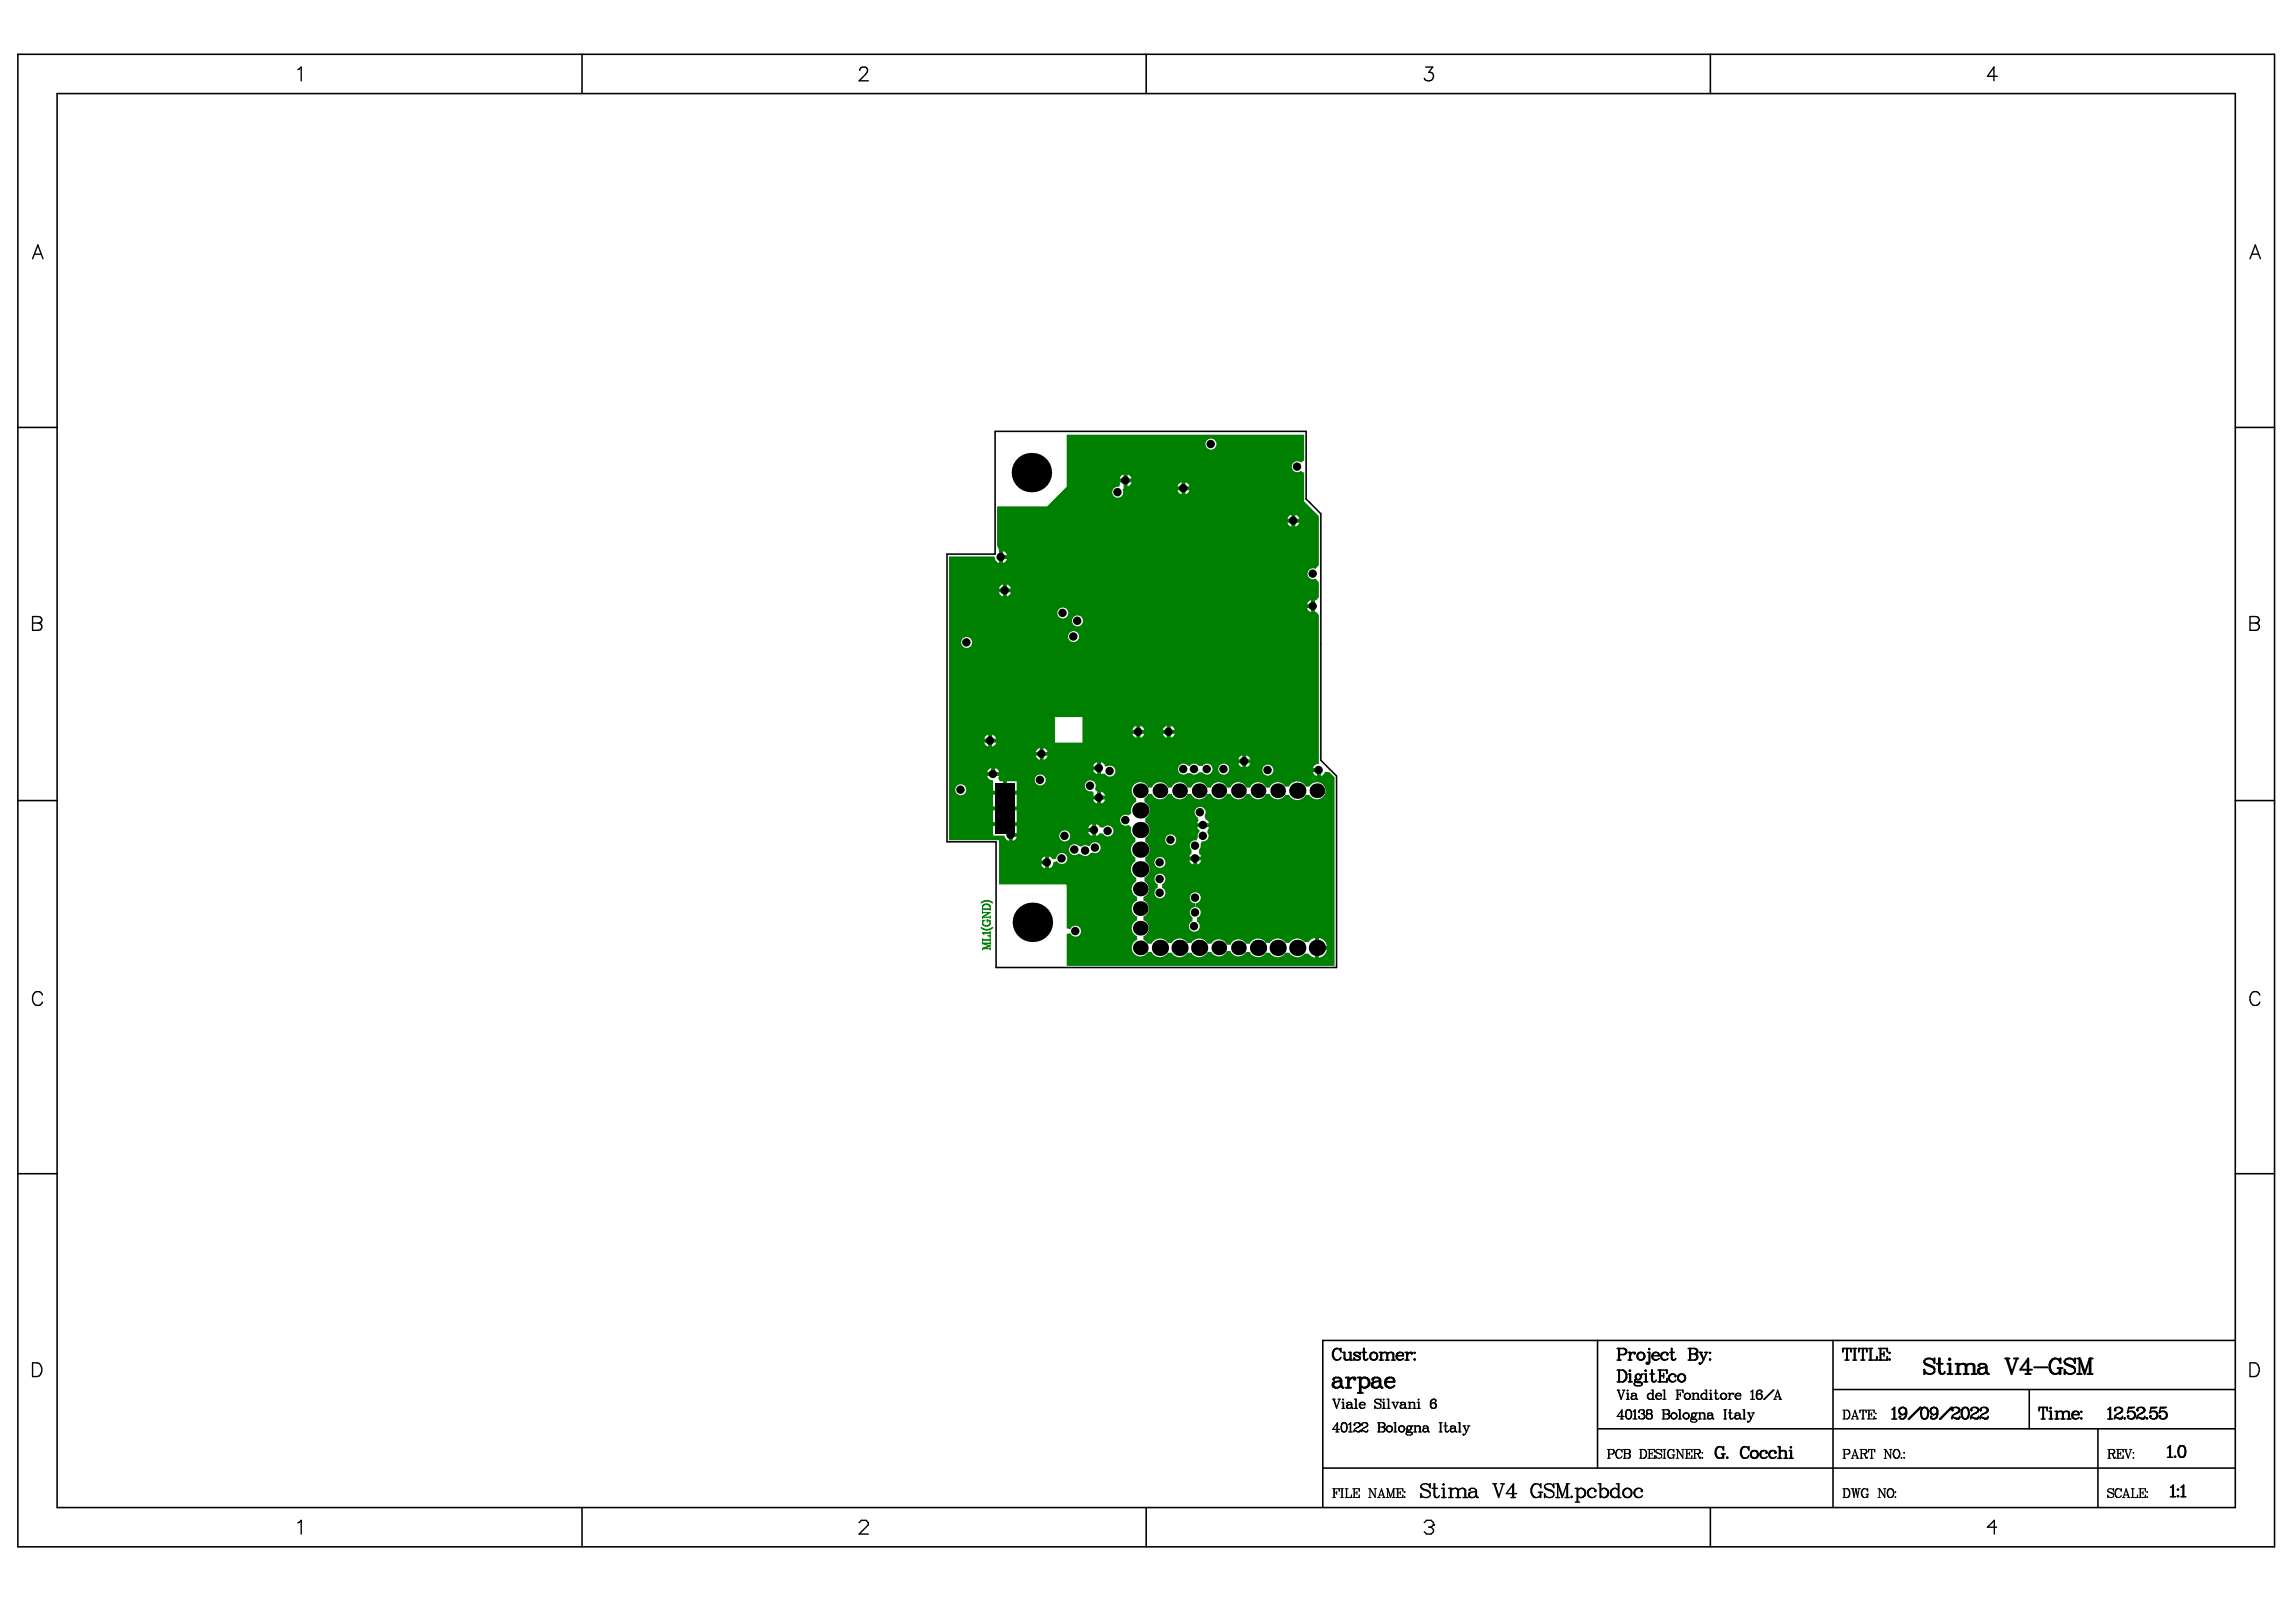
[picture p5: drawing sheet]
<svg xmlns="http://www.w3.org/2000/svg" width="288mm" height="201mm" viewBox="0 0 288 201" stroke-linecap="round" stroke-linejoin="round" font-family="sans-serif">
<g fill="none" stroke="#000" stroke-width=".2">
<path d="M2.2 6.8h283v187.1h-283zM7.2 11.7h273.1v177.3h-273.1zM73 6.8v4.9M143.7 6.8v4.9M214.4 6.8v4.9M2.2 53.6h5M124.8 54.1h39v8.5l1.8 1.8v30.9l2 2v24h-42.7v-15.8h-6.2v-36h6.1zM280.3 53.6h4.9M2.2 100.4h5M280.3 100.4h4.9M2.2 147.1h5M280.3 147.1h4.9"/>
<path d="M167.6 169.1h.3l.1 .1M167.6 169.1a.77 .77 0 0 0-.5 .7 .77 .77 0 0 0 .5 .7M167.6 169.1a.82 .82 0 0 0 0 1.4M168.1 169.1v.4l-.1-.3zM168.1 170.2a.48 .48 0 0 1-.5 .3M168.3 169.5h.3v.8l.2 .2M168.5 169.5v.8l.3 .2M169.1 169.5h.3v1M169.3 170.3l-.5 .2M169.3 169.5v1h.3M169.8 169.7l.7 .4v.3a.47 .47 0 0 1-.6 0h-.1M169.8 170.2v.2v.1z"/>
<path d="M170.5 169.7a.5 .5 0 0 0-.7 0v.2l.7 .3M170.5 169.5v.3v-.1zM170.7 169.5h.6M171 169.1v1.1l.2 .3-.2-.3zM171.5 170.3l-.2 .2h-.1M172.2 170.5h.1M172.2 169.5h.1M172.2 169.5a.48 .48 0 0 0-.4 .5 .48 .48 0 0 0 .4 .5M172.2 169.5a.51 .51 0 0 0-.4 .5 .51 .51 0 0 0 .4 .5M172.3 169.5a.48 .48 0 0 1 .4 .5 .48 .48 0 0 1-.4 .5M172.3 169.5a.51 .51 0 0 1 .3 .5 .51 .51 0 0 1-.3 .5M172.9 170.5h.5"/>
<path d="M172.9 169.5h.3v1M173.1 169.5v1M173.7 170.5h.5M173.7 169.5l-.3 .1-.2 .1M173.7 169.5l.2 .1 .1 .1M173.7 169.5l.2 .2v.8M174 169.7v.8M174.5 170.5h.4M174.5 169.5l-.4 .1-.1 .1M174.5 169.5l.2 .1v.1v.8M174.5 169.5l.2 .2v.8M175.1 170a.48 .48 0 0 0 .4 .5"/>
<path d="M175.5 169.5l.3 .1M175.5 169.5a.48 .48 0 0 0-.5 .5 .48 .48 0 0 0 .5 .5M175.5 169.5l-.3 .2-.1 .3M175.8 169.6l.1 .4h-.8M175.8 169.6l.1 .4M175.9 170.3l-.1 .1-.3 .1M176.2 170.5h.5M176.2 169.5h.3v1M176.4 169.5v1M177 169.6l-.1 .1h.1l.1-.1a.41 .41 0 0 0-.6 .4M177.3 169.6h.1v.1zM177.4 170.4v.1l-.1-.1z"/>
<path d="M200.3 168v16M200.3 179.1h80M202.8 169.1h.8M202.8 170.5h.4M202.8 171.8h.7M202.8 173.2h.7M203 169.1v1.4M203 171.8v1.4M203 169.8h.6M203.5 171.8a.79 .79 0 0 1 .5 .7 .79 .79 0 0 1-.5 .7M203.5 171.8a.84 .84 0 0 1 0 1.4M203.6 169.1a.38 .38 0 0 1 .4 .3 .38 .38 0 0 1-.4 .4"/>
<path d="M203.6 169.1a.4 .4 0 0 1 .3 .3 .4 .4 0 0 1-.3 .4M204.1 170.5h.5M204.1 169.5h.3v1M204.2 173.2h.4M204.2 172.3h.2v.9M204.3 169.5v1M204.4 171.8v.1l-.1-.1zM204.4 172.3v.9M204.9 169.6v.1l.1-.1a.41 .41 0 0 0-.6 .4M205 173.1l.3 .1 .5 .1 .1 .2M205 173.1v.1l.6 .1 .3 .2M205.1 172.8l.1 .1"/>
<path d="M205.1 172.8l-.1 .3M205.2 172.3h.1h.3M205.2 172.3a.32 .32 0 0 0-.1 .5M205.2 172.9l.1 .1 .3-.1M205.2 172.3l-.1 .2 .1 .4M205.2 173.2l-.2 .1-.1 .2 .1 .2h.6h.2l.1-.2M205.6 172.3l.1 .1M205.6 172.3l.1 .2-.1 .4M205.7 170.5h.1M205.7 169.5h.1M205.7 169.5a.48 .48 0 0 0-.5 .5 .48 .48 0 0 0 .5 .5M205.7 169.5a.51 .51 0 0 0-.4 .5 .51 .51 0 0 0 .4 .5"/>
<path d="M205.7 172.4a.33 .33 0 0 1-.1 .5M205.8 172.3l-.1 .1M205.8 172.3h.1zM205.8 169.5a.48 .48 0 0 1 .4 .5 .48 .48 0 0 1-.4 .5M205.8 169.5a.51 .51 0 0 1 .4 .5 .51 .51 0 0 1-.4 .5M206.1 173.2h.5M206.1 172.3h.3v.9M206.3 171.8h.1l-.1 .1-.1-.1zM206.3 172.3v.9M206.5 170.9l.1-.1h-.1l-.1 .1 .2 .1M206.6 169.5h.2v1.3l-.2 .2M206.8 169.1v.1z"/>
<path d="M206.8 169.5v1.3l-.2 .2M206.9 172.3h.5M207.1 171.8h.1v1.2l.1 .2-.2-.2zM207.2 170a.48 .48 0 0 0 .3 .5M207.5 169.5l.4 .1M207.5 169.5a.48 .48 0 0 0-.4 .5 .48 .48 0 0 0 .4 .5M207.5 169.5l-.2 .2-.1 .3M207.7 173l-.1 .2h-.3M207.9 169.6l.1 .4h-.8M207.9 169.6v.4M207.9 171.8h1.1v.4l-.1-.4M207.9 173.2h1.1v-.4l-.1 .4"/>
<path d="M208 170.3l-.5 .2M208.1 171.8v1.4M208.2 171.8v1.4M208.2 172.5h.4M208.6 172.2v.5M208.7 169.5l.3 .1 .1 .1v.2v-.2M208.7 169.5a.48 .48 0 0 0-.5 .5 .48 .48 0 0 0 .5 .5M208.7 169.5a.5 .5 0 0 0-.4 .5 .5 .5 0 0 0 .4 .5M209.1 170.3l-.1 .1-.3 .1M209.3 169.5h.6M209.6 169.1v1.1l.2 .3-.2-.1v-.2zM209.6 172.3a.52 .52 0 0 0-.3 .4 .52 .52 0 0 0 .3 .5"/>
<path d="M209.6 172.3a.39 .39 0 0 1 .5 .2v.1l-.1-.1h.1M209.6 172.3a.5 .5 0 0 0-.4 .4 .5 .5 0 0 0 .4 .5M210.1 170.3l-.2 .2h-.1M210.1 173l-.1 .2h-.4M210.8 173.2h.1M210.8 172.3h.1M210.8 172.3a.51 .51 0 0 0-.4 .4 .51 .51 0 0 0 .4 .5M210.8 172.3a.5 .5 0 0 0-.4 .4 .5 .5 0 0 0 .4 .5M210.9 172.3a.5 .5 0 0 1 .4 .4 .5 .5 0 0 1-.4 .5M210.9 172.3a.51 .51 0 0 1 .4 .4 .51 .51 0 0 1-.4 .5M211.7 169.1h.8M211.7 170.5h.8"/>
<path d="M211.9 169.1v1.4M211.9 169.7h.6M212.5 169.1a.38 .38 0 0 1 .3 .4l-.1 .2h-.2M212.5 169.7a.38 .38 0 0 1 .4 .4 .38 .38 0 0 1-.4 .4M212.5 169.1h.1a.34 .34 0 0 1 .2 .4 .34 .34 0 0 1-.3 .2M212.5 169.7a.4 .4 0 0 1 .3 .4 .4 .4 0 0 1-.3 .4M213 169.5h.4M213.2 169.5l.4 1M213.2 169.5l.4 .9M213.6 170.5a.56 .56 0 0 1-.5 .5v-.2l.1 .1M213.7 169.5h.4M214 169.5l-.4 1"/>
<path d="M214.4 169.5l.1 .1-.1 .1zM214.4 170.4h.1l-.1 .1zM229.8 168v21M229.8 174.2h50.5M231.1 169.1l-.1 .4v-.4h1.1v.4l-.1-.4M231.3 170.5h.5M231.5 169.1v1.4M231.6 169.1v1.4M232.3 169.1h.5M232.3 170.5h.5M232.5 169.1v1.4M232.6 169.1v1.4"/>
<path d="M233.1 169.1l-.1 .4v-.4h1.1v.4l-.1-.4M233.3 170.5h.5M233.5 169.1v1.4M233.6 169.1v1.4M234.3 169.1h.5M234.3 170.5h1v-.4v.4M234.5 169.1v1.4M234.6 169.1v1.4M235.5 169.1h1.1v.4v-.4M235.5 170.5h1.1v-.4v.4M235.7 169.1v1.4M235.8 169.7h.4"/>
<path d="M235.8 169.1v1.4M236.2 169.5v.5M236.8 169.6h.2l-.1 .1zM236.9 170.4h.1l-.1 .1-.1-.1zM237.2 176.7l.3-.3v1.5M237.2 177.9h.6M237.5 176.5v1.4M238.2 177.7l.1-.1-.1-.1-.1 .1 .1 .2 .4 .1M238.5 176.4a.46 .46 0 0 0-.4 .5 .46 .46 0 0 0 .4 .4M238.5 176.4h.1M238.5 176.4a.47 .47 0 0 0-.4 .5 .47 .47 0 0 0 .4 .4M238.6 176.4l.2 .1a.86 .86 0 0 1-.2 1.4"/>
<path d="M238.6 176.4l.2 .1a.93 .93 0 0 1-.2 1.4M239 176.9a.45 .45 0 0 1-.5 .4M240.7 176.4h.1l-1.4 1.5h-.1zM241.2 177.9h.2M241.2 176.4h.2M241.2 176.4a.67 .67 0 0 0-.4 .9l.2 .5 .2 .1M241.2 176.4l-.1 .1a1.15 1.15 0 0 0 0 1.3l.1 .1M241.4 176.4a.67 .67 0 0 1 .4 .9l-.2 .5-.2 .1M241.4 176.4l.1 .1a1.15 1.15 0 0 1 0 1.3l-.1 .1M242.1 177.7l.1-.1-.1-.1v.3l.4 .1M242.4 176.4h.1M242.4 176.4a.47 .47 0 0 0-.3 .5 .47 .47 0 0 0 .3 .4"/>
<path d="M242.4 176.4a.46 .46 0 0 0-.4 .5 .46 .46 0 0 0 .4 .4M242.5 176.4l.3 .1a1 1 0 0 1-.1 1.3l-.2 .1M242.5 176.4l.2 .1a.95 .95 0 0 1-.2 1.4M242.9 176.9a.44 .44 0 0 1-.5 .4M244.6 176.4h.2l-1.5 1.5h-.1zM244.9 177.7l.4 .2h.3l.1-.2M244.9 177.7h-.2M244.9 177.7l.4 .1 .4-.1M245.1 177.3a.51 .51 0 0 0-.4 .6M245.3 176.4a.48 .48 0 0 0-.6 .3l.1 .2 .1-.1-.1-.1M245.3 176.4l.3 .1a.3 .3 0 0 1 0 .5l-.5 .3M245.3 176.4a.35 .35 0 0 1 .3 .6l-.5 .3"/>
<path d="M245.7 177.5v.2M246.3 177.9h.2M246.3 176.4h.2M246.3 176.4a.83 .83 0 0 0 0 1.5M246.3 176.4a.93 .93 0 0 0 0 1.5M246.5 176.4a.83 .83 0 0 1 0 1.5M246.5 176.4a.93 .93 0 0 1 0 1.5M247.3 177.7l.4 .2h.2l.2-.2M247.3 177.7h-.2M247.3 177.7l.4 .1 .4-.1M247.4 177.3a.51 .51 0 0 0-.3 .6M247.7 176.4l-.5 .1-.1 .2 .1 .2v-.1v-.1"/>
<path d="M247.7 176.4a.38 .38 0 0 1 .4 .5l-.3 .2-.4 .2M247.7 176.4l.2 .1a.3 .3 0 0 1 0 .5l-.5 .3M248.1 177.5v.2M248.5 177.7l.3 .2h.3l.2-.2M248.5 177.7h-.2M248.5 177.7l.3 .1 .5-.1M248.6 177.3a.51 .51 0 0 0-.3 .6M248.9 176.4l-.5 .1-.1 .2v.2l.1-.1-.1-.1M248.9 176.4a.38 .38 0 0 1 .4 .5l-.3 .2-.4 .2M248.9 176.4l.1 .1a.3 .3 0 0 1 .1 .5l-.5 .3M249.3 177.5v.2M254.4 174.2v4.9"/>
<path d="M255.7 176.4v.5v-.5h1v.5l-.1-.5M255.9 177.9h.5M256.1 176.4v1.5M256.2 176.4v1.5M256.9 177.9h.5M256.9 176.9h.3v1M257.1 176.4l.1 .1-.1 .1-.1-.1zM257.1 176.9v1M257.6 177.9h.5M257.6 176.9h.3v1M257.8 176.9v1M258.4 177.9h.5"/>
<path d="M258.4 176.9l-.3 .1-.2 .1M258.4 176.9l.2 .1 .1 .1M258.4 176.9l.2 .1v.1v.8M258.7 177.1v.8M259.2 177.9h.5M259.2 176.9l-.4 .1-.1 .1M259.2 176.9l.2 .1v.1v.8M259.2 176.9l.2 .2v.8M259.8 177.3a.48 .48 0 0 0 .4 .6M260.2 176.9l.3 .1M260.2 176.9a.48 .48 0 0 0-.4 .5 .48 .48 0 0 0 .4 .5M260.2 176.9l-.3 .2-.1 .2"/>
<path d="M260.5 177l.2 .3h-.9M260.5 177l.1 .3M260.7 177.7l-.5 .2M260.9 176.9l.1 .1-.1 .1zM260.9 177.7l.1 .1-.1 .1zM263 179.1v9.9M264.3 177.9h.6M264.3 176.7l.3-.3v1.5M264.5 176.5v1.4M265.3 177.7l.4 .2h.3l.1-.2M265.3 177.7h-.2M265.3 177.7l.4 .1 .4-.1"/>
<path d="M265.5 177.3a.51 .51 0 0 0-.4 .6M265.8 176.4l-.5 .1-.2 .2 .1 .2 .1-.1-.1-.1M265.8 176.4a.38 .38 0 0 1 .3 .5l-.3 .2-.3 .2M265.8 176.4l.1 .1a.3 .3 0 0 1 .1 .5l-.5 .3M266.1 177.5v.2M266.4 177.7l.1 .1-.1 .1zM266.8 177.6l.1-.1h-.1l-.1 .1a.46 .46 0 0 0 .6 .3M266.9 176.5l.7-.1h-.7l-.2 .7 .2-.1 .4-.1M267.3 176.9a.48 .48 0 0 1 .4 .5 .48 .48 0 0 1-.4 .5M267.3 176.9a.51 .51 0 0 1 .4 .5 .51 .51 0 0 1-.4 .5M268.2 177.7l.3 .2h.3l.1-.2M268.2 177.7h-.3"/>
<path d="M268.2 177.7l.3 .1 .4-.1M268.3 177.3a.51 .51 0 0 0-.4 .6M268.6 176.4l-.5 .1-.2 .2 .1 .2 .1-.1-.1-.1M268.6 176.4a.38 .38 0 0 1 .3 .5l-.3 .2-.3 .2M268.6 176.4l.1 .1a.3 .3 0 0 1 .1 .5l-.5 .3M268.9 177.5v.2M269.2 177.7l.1 .1-.1 .1-.1-.1zM269.6 177.6l.1-.1h-.1v.1a.46 .46 0 0 0 .5 .3M269.7 176.5l.7-.1h-.7l-.1 .7 .1-.1 .4-.1M270.1 176.9a.49 .49 0 0 1 .4 .5 .49 .49 0 0 1-.4 .5M270.1 176.9a.51 .51 0 0 1 .4 .5 .51 .51 0 0 1-.4 .5M270.8 177.6l.1-.1h-.1l-.1 .1a.46 .46 0 0 0 .6 .3"/>
<path d="M270.9 176.5l.7-.1h-.7l-.2 .7 .2-.1 .4-.1M271.3 176.9a.48 .48 0 0 1 .4 .5 .48 .48 0 0 1-.4 .5M271.3 176.9a.51 .51 0 0 1 .3 .5 .51 .51 0 0 1-.3 .5M280.3 168h-114.4v21M73 189v4.9M143.7 189v4.9M165.9 184h114.4M214.4 189v4.9M215.5 181.4a.77 .77 0 0 0-.5 .7 .77 .77 0 0 0 .5 .7M215.5 181.4h.4l.1 .2M215.5 181.4a.82 .82 0 0 0 0 1.4M215.8 182.3h.5"/>
<path d="M216 182.6l-.1 .1-.4 .1M216 182.3v.5M216.1 181.4v.4l-.1-.2zM216.1 182.3v.5M216.6 182.7v.1l-.1-.1zM218.7 181.4a.77 .77 0 0 0-.5 .7 .77 .77 0 0 0 .5 .7M218.7 181.4h.4l.1 .2M218.7 181.4a.82 .82 0 0 0 0 1.4M219.3 182.5a.48 .48 0 0 1-.6 .3M219.3 181.4v.4l-.1-.2zM219.9 182.8h.1M219.9 181.9a.48 .48 0 0 0-.4 .4 .48 .48 0 0 0 .4 .5"/>
<path d="M219.9 181.9h.1M219.9 181.9a.5 .5 0 0 0-.4 .4 .5 .5 0 0 0 .4 .5M220 181.9a.48 .48 0 0 1 .4 .4 .48 .48 0 0 1-.4 .5M220 181.9a.51 .51 0 0 1 .4 .4 .51 .51 0 0 1-.4 .5M221.1 181.9h.3l.2 .2-.1 .1v-.1M221.1 181.9a.48 .48 0 0 0-.4 .4 .48 .48 0 0 0 .4 .5M221.1 181.9a.51 .51 0 0 0-.4 .4 .51 .51 0 0 0 .4 .5M221.6 182.6l-.2 .1-.3 .1M222.2 181.9a.51 .51 0 0 0-.4 .4 .51 .51 0 0 0 .4 .5M222.2 181.9h.3l.2 .2-.1 .1-.1-.1h.1M222.2 181.9a.48 .48 0 0 0-.4 .4 .48 .48 0 0 0 .4 .5M222.7 182.6l-.5 .2"/>
<path d="M222.9 181.4h.3v1.4M222.9 182.8h.5M223.1 181.4v1.4M223.7 182.8h.4M223.7 181.9h-.4l-.1 .2M223.7 181.9h.2v.2v.7M223.7 181.9l.2 .2v.7M224.3 182.8h.5M224.3 181.9h.3v.9M224.5 181.4h.1l-.1 .1zM224.5 181.9v.9M271.8 181.5l.3-.3v1.5"/>
<path d="M271.8 182.7h.6M272 181.3v1.4M272.1 186.5l.4-.3v1.4M272.1 187.6h.7M272.4 186.3v1.3M272.7 182.5l.1 .1-.1 .1-.1-.1zM273 186.7h.1v.1zM273.1 187.5v.1h-.1zM273.4 187.6h.7M273.4 186.5l.4-.3v1.4M273.5 182.7h.1M273.5 181.2a.83 .83 0 0 0 0 1.5"/>
<path d="M273.5 181.2h.1M273.5 181.2a.93 .93 0 0 0 0 1.5M273.6 181.2a.63 .63 0 0 1 .4 .9v.3l-.2 .2-.2 .1M273.6 181.2a.93 .93 0 0 1 0 1.5M273.7 186.3v1.3"/>
</g>
<g fill="none" stroke="#000" stroke-width=".17">
<path d="M37.3 8.7l.5-.3v1.7M107.8 8.8l.2-.3 .5-.1a.43 .43 0 0 1 .2 .7l-1 1h1.2M178.7 8.4h.9l-.5 .7a.55 .55 0 0 1 .6 .6 .55 .55 0 0 1-.7 .4h-.3l-.1-.3M250.4 9.6h-1.2l.8-1.2v1.7M4.1 32.4l.6-1.7 .7 1.7M4.3 31.9h.8M282.1 32.4l.7-1.7 .6 1.7M282.3 31.9h.9M4.1 77.3h.7a.46 .46 0 0 1 .4 .5l-.1 .2-.3 .1a.46 .46 0 0 1 .5 .5 .46 .46 0 0 1-.5 .4h-.7zM4.1 78.1h.7M282.1 77.3h.7a.46 .46 0 0 1 .5 .5l-.2 .2-.3 .1a.46 .46 0 0 1 .5 .5 .46 .46 0 0 1-.5 .4h-.7zM282.1 78.1h.7"/>
<path d="M5.3 124.7a.63 .63 0 0 0-.7-.4 .63 .63 0 0 0-.5 .7 .76 .76 0 0 0 .2 .8 .76 .76 0 0 0 .8 .2l.2-.4M283.3 124.7a.63 .63 0 0 0-.7-.4 .63 .63 0 0 0-.5 .7 .76 .76 0 0 0 .2 .8 .76 .76 0 0 0 .8 .2l.2-.4M4.1 170.8h.6a.91 .91 0 0 1 .6 .9 .91 .91 0 0 1-.6 .9h-.6zM282.1 170.8h.6a.91 .91 0 0 1 .6 .9 .91 .91 0 0 1-.6 .9h-.6zM37.3 190.9l.5-.3v1.7M107.7 190.9l.3-.3h.6l.3 .3v.3l-1.2 1.1h1.2M178.2 187.2v.3v.2zM178.2 186.4l.1 .3 .8 .3 .2 .2M178.2 186.4l.3 .3 .6 .2 .2 .3M178.6 190.9l.3-.3h.5l.3 .3v.3M179.1 191.5h.3M179.2 186.3a.67 .67 0 0 0-1 0v.1"/>
<path d="M179.3 186v.5l-.1-.2zM179.3 187.2v.3a.7 .7 0 0 1-1.1 0M179.4 191.5l.3 .3v.2l-.3 .3h-.5l-.3-.3M179.6 186.6h.6M179.7 191.2h.1M179.7 191.2l-.3 .3M179.8 186h.1v1.4l.1 .3h-.1l-.1-.3zM180.5 187.5l-.1 .2h-.4M180.7 187.7h.6M180.7 186.6h.4v1.1M181 186l.1 .1-.1 .1-.1-.1zM181 186.6v1.1"/>
<path d="M181.6 187.7h.6M181.6 186.6h.3v1.1M181.9 186.6v1.1M182.5 187.7h.6M182.5 186.6l-.4 .1-.2 .1M182.5 186.6l.3 .1 .1 .1M182.5 186.6l.3 .2v.9M182.9 186.8v.9M183.4 187.7h.6M183.4 186.6l-.4 .1-.1 .1M183.4 186.6l.3 .1 .1 .1v.9M183.4 186.6l.3 .2v.9"/>
<path d="M184.3 186.8h-.1l.3-.2h.3l.2 .2M184.5 187.1a.34 .34 0 0 0-.3 .3 .34 .34 0 0 0 .3 .3M184.5 187.1l-.3 .1-.1 .1 .1 .4h.3M185 187.5l-.3 .2h-.2M185 186.8l.1 .7 .2 .2M185 186.8v.7M185 187.5l.1 .2h.2M185 186.9l-.5 .2M185.3 187.7h.1M187.2 186h.4M187.3 186l.6 1.7 .6-1.7M187.4 186l.5 1.5"/>
<path d="M188.1 186h.5M189.4 187.7h.6M189.7 186.2v1.5M190.2 187.2h-1.3l.9-1.2v1.7M192.5 186l.4 .1 .2 .2M192.5 186a.93 .93 0 0 0-.6 .9 .93 .93 0 0 0 .6 .8M192.5 186a.98 .98 0 0 0 0 1.7M192.9 187.1h.5M193.1 187.5l-.2 .2h-.4M193.1 187.1v.6M193.2 186v.5l-.1-.2zM193.2 187.1v.6"/>
<path d="M193.7 187.2v.3v.2zM193.7 186.4l.1 .3 .8 .3 .2 .2M193.7 186.4l.3 .3 .6 .2 .2 .3M194.7 186.3a.67 .67 0 0 0-1 0v.1M194.8 187.2v.3a.7 .7 0 0 1-1.1 0M194.8 186v.5l-.1-.2zM195.1 186h.3l.5 1.5M195.1 187.7h.4M196.2 187.7h.6M196.5 186h.3M196.5 186l-.6 1.7-.6-1.7v1.7M196.5 186v1.7"/>
<path d="M197 187.6l.1 .1h-.1zM197.5 186.6h.3v1.7M197.5 188.3h.6M197.7 186.6v1.7M197.8 187.5l.2 .2h.3M198.3 186.6h-.2l-.3 .2M198.3 186.6a.59 .59 0 0 1 .5 .6 .59 .59 0 0 1-.5 .5M198.3 186.6a.61 .61 0 0 1 .4 .6 .61 .61 0 0 1-.4 .5M199.5 186.6a.51 .51 0 0 1 .6 .3l-.1 .1-.1-.1 .1-.1M199.5 186.6a.59 .59 0 0 0-.5 .6 .59 .59 0 0 0 .5 .5M199.5 186.6a.61 .61 0 0 0-.4 .6 .61 .61 0 0 0 .4 .5M200.1 187.5l-.2 .2h-.4"/>
<path d="M200.4 186h.3v1.7M200.6 186v1.7M200.7 187.5l.2 .2h.3M201.2 186.6h-.2l-.3 .2M201.2 186.6a.59 .59 0 0 1 .5 .6 .59 .59 0 0 1-.5 .5M201.2 186.6a.61 .61 0 0 1 .4 .6 .61 .61 0 0 1-.4 .5M202.4 186.6h.2l.3 .2M202.4 186.6a.59 .59 0 0 0-.5 .6 .59 .59 0 0 0 .5 .5M202.4 186.6a.61 .61 0 0 0-.4 .6 .61 .61 0 0 0 .4 .5M202.7 186h.3v1.7M202.9 187.5l-.2 .2h-.3M202.9 186v1.7h.3"/>
<path d="M204 187.7h.1M204 186.6h.1M204 186.6a.59 .59 0 0 0-.5 .6 .59 .59 0 0 0 .5 .5M204 186.6a.61 .61 0 0 0-.5 .6 .61 .61 0 0 0 .5 .5M204.1 186.6a.59 .59 0 0 1 .5 .6 .59 .59 0 0 1-.5 .5M204.1 186.6a.61 .61 0 0 1 .4 .6 .61 .61 0 0 1-.4 .5M205.4 186.6a.51 .51 0 0 1 .5 .3v.1l-.1-.1 .1-.1M205.4 186.6a.59 .59 0 0 0-.5 .6 .59 .59 0 0 0 .5 .5M205.4 186.6a.61 .61 0 0 0-.5 .6 .61 .61 0 0 0 .5 .5M205.9 187.5l-.1 .2h-.4M250.3 191.5h-1.1l.8-.9v1.7"/>
</g>
<g fill="none" stroke="#000" stroke-width=".15">
<path d="M167.1 175.4h.3M167.2 175.4l.4 1.2 .4-1.2M167.3 175.4l.3 1M167.5 179.5h.3M167.6 178.5v1M167.7 175.4h.4M168 179.2h-.9l.6-.8v1.1M168.2 175.8h.3v.8M168.2 176.6h.4M168.4 175.4l.1 .1h-.1zM168.4 175.8v.8M168.5 179.5h.1"/>
<path d="M168.5 178.4a.63 .63 0 0 0-.3 .9l.1 .2h.2M168.5 178.4h.1M168.5 178.4a.75 .75 0 0 0 0 1.1M168.6 178.4a.68 .68 0 0 1 0 1.1M168.6 178.4a.75 .75 0 0 1 0 1.1M168.9 175.9l.1-.1 .4 .1M169 176.1a.23 .23 0 0 0-.1 .2 .23 .23 0 0 0 .1 .3M169 176.1l-.1 .1-.1 .1 .1 .2 .1 .1M169.1 179.5h.5M169.1 178.6l.2-.2v1.1M169.3 178.4v1.1M169.4 176.4l-.2 .2h-.2"/>
<path d="M169.4 175.9l.2 .7M169.4 175.9v.5M169.4 176.4l.2 .2M169.4 176l-.4 .1M169.6 176.6h.1M169.8 175.4h.2v1.2M169.8 176.6h.4M169.9 179.3l.3 .2h.2l.1-.2M169.9 179.3l-.1 .1M169.9 179.3l.3 .2 .3-.2M170 175.4v1.2M170.1 179a.45 .45 0 0 0-.3 .5"/>
<path d="M170.3 178.4h-.4l-.1 .2v.1v-.1M170.3 178.4l.2 .1v.2v.1l-.4 .2M170.3 178.4l.2 .2a.48 .48 0 0 1-.4 .4M170.5 176.1a.39 .39 0 0 0 .2 .5M170.5 179.2v.1M170.7 175.8h.3M170.7 175.8l-.2 .1v.2M170.7 175.8a.39 .39 0 0 0-.3 .4 .39 .39 0 0 0 .3 .4M170.9 179.3l.3 .2h.2l.1-.2M170.9 179.3l-.2 .1M170.9 179.3l.3 .2 .3-.2M171 179a.41 .41 0 0 0-.3 .5"/>
<path d="M171 175.8l.1 .3h-.6M171 175.8l.1 .3M171.1 176.4l-.1 .1-.3 .1M171.2 178.4l.2 .2v.2M171.2 178.4h-.4l-.1 .2 .1 .1v-.1M171.2 178.4l.2 .1 .1 .2-.1 .1-.4 .2M171.3 178.9l-.3 .1M171.5 179.2v.1M172.4 176.2v.4zM172.4 175.7l.1 .1 .6 .4M172.4 175.7l.1 .1 .5 .2 .1 .2M172.7 179.5h.7"/>
<path d="M172.7 178.4h.7M172.9 178.4v1.1M172.9 178.9h.5M173.1 175.6a.39 .39 0 0 0-.4-.2 .39 .39 0 0 0-.3 .3M173.1 176.2v.2a.44 .44 0 0 1-.7 0M173.1 175.4v.3zM173.3 175.8h.2v.8M173.3 176.6h.4M173.4 178.4l.2 .1v.1v.2l-.2 .1M173.4 178.9a.31 .31 0 0 1 .3 .3 .31 .31 0 0 1-.3 .3M173.4 178.4l.2 .2-.1 .2-.1 .1M173.4 178.9l.1 .1a.3 .3 0 0 1-.1 .5"/>
<path d="M173.5 175.4v.1zM173.5 175.8v.8M173.9 175.4h.2v1.2M173.9 176.6h.4M174.1 175.4v1.2M174.1 179.5h.1M174.1 178.8a.4 .4 0 0 0-.2 .3 .4 .4 0 0 0 .2 .4M174.1 178.8a.38 .38 0 0 0-.3 .3 .38 .38 0 0 0 .3 .4M174.1 178.8h.1M174.2 178.8a.38 .38 0 0 1 .4 .3 .38 .38 0 0 1-.4 .4M174.2 178.8a.39 .39 0 0 1 .3 .3 .39 .39 0 0 1-.3 .4M174.5 175.8h.3"/>
<path d="M174.6 175.8l.4 .8 .3-.8M174.7 175.8l.3 .7M174.8 179.5h.3M174.8 178.4h.2v1.1M174.9 178.4v1.1M175.1 175.8h.3M175.7 175.9h-.1l.2-.1 .4 .1M175.7 179.5h.1M175.7 178.8h.1M175.7 178.8a.38 .38 0 0 0-.4 .3 .38 .38 0 0 0 .4 .4M175.7 178.8a.39 .39 0 0 0-.3 .3 .39 .39 0 0 0 .3 .4M175.8 176.1l-.2 .2 .2 .3"/>
<path d="M175.8 176.1l-.2 .1-.1 .1 .1 .2 .2 .1M175.8 178.8a.38 .38 0 0 1 .3 .3 .38 .38 0 0 1-.3 .4M175.8 178.8a.4 .4 0 0 1 .3 .3 .4 .4 0 0 1-.3 .4M176.2 176.4l-.3 .2h-.1M176.2 175.9v.5l.1 .2M176.2 175.9v.5M176.2 176.4l.1 .2M176.2 176l-.4 .1M176.3 176.6h.1M176.4 179.4l.6 .2 .1 .1M176.4 179.4v.1l.4 .1 .3 .1M176.5 179.2h.1"/>
<path d="M176.5 179.2l-.1 .2M176.5 179.5l-.2 .2 .2 .2h.3l.2-.1 .1-.1M176.5 178.8h.3M176.5 178.8l-.1 .2 .1 .2M176.5 179.2h.3M176.5 178.8v.4M176.6 175.8h.2v.8M176.6 176.6h.3M176.7 175.8v.8M176.8 178.8l.1 .1M176.8 178.8l.1 .3M176.9 179.2h-.1"/>
<path d="M176.9 178.9v.2l-.1 .1M176.9 178.8v.1M176.9 178.8h.2zM177.1 175.8l-.3 .1M177.1 176.6h.4M177.1 175.8l.3 .1v.7M177.1 175.8l.2 .1v.7M177.2 179.5h.4M177.2 178.8h.3v.7M177.4 178.8v.7M177.7 175.8h.2v.8M177.7 176.6h.4"/>
<path d="M177.9 175.4v.1zM177.9 175.8v.8M177.9 179.5h.3M177.9 178.8l-.4 .1M177.9 178.8l.2 .1v.6M177.9 178.8l.1 .1v.6M178.5 178.9h-.1l.2-.1 .4 .1M178.6 179.1a.23 .23 0 0 0-.2 .2 .23 .23 0 0 0 .2 .2M178.6 179.1h-.2v.1v.3h.2M179 179.3l-.1 .2h-.3M179 178.9l.2 .6M179 178.9v.4"/>
<path d="M179 179.3l.2 .2M179 179l-.4 .1M179.2 179.5h.1M179.7 176.6h.1M179.7 175.4l.3 .1v.2v-.1M179.7 175.4a.64 .64 0 0 0-.4 .6 .64 .64 0 0 0 .4 .6M179.7 175.4a.69 .69 0 0 0 0 1.2M179.8 175.8l.1 .1a.37 .37 0 0 1 .1 .4 .37 .37 0 0 1-.2 .3M179.8 175.8a.36 .36 0 0 1 .3 .4 .36 .36 0 0 1-.3 .4M179.8 175.8a.36 .36 0 0 0-.4 .4M180.4 179.5h.4M180.4 178.4h.4"/>
<path d="M180.6 178.4v1.1M180.7 178.4v1.1M181 178.8h.5M181.2 178.4l.1 .9 .1 .2-.2-.2zM181.6 179.3v.2h-.2M181.9 178.9l.1-.1 .4 .1M182 179.1l-.1 .1 .1 .3M182 179.1h-.1l-.1 .1 .1 .3h.1M182.4 179.3l-.2 .2h-.2M182.4 178.9l.1 .4 .1 .2M182.4 178.9v.4M182.4 179.3l.2 .2"/>
<path d="M182.4 179l-.4 .1M182.6 179.5h.1M182.8 179.5h.4M182.8 178.4h.2v1.1M183 178.4v1.1M183.4 178.8h.3M183.5 178.8l.4 .7M183.6 178.8l.3 .6M183.9 179.5l-.3 .3-.1 .1-.1-.1h.1M184 178.8h.3M184.2 178.8l-.3 .7M202.8 174.3h.3"/>
<path d="M202.9 174.3l.3 1.1 .4-1.1M202.9 174.3l.3 1M203.1 177.9h.4M203.3 176.8v1.1M203.4 174.3h.3M203.6 177.6h-.8l.6-.9v1.2M203.9 174.7h.2v.7M203.9 175.4h.4M204.1 174.3v.1zM204.1 174.7v.7M204.1 177.9h.2M204.1 176.7a.63 .63 0 0 0-.2 1l.1 .1 .1 .1"/>
<path d="M204.1 176.7h.2M204.1 176.7a.75 .75 0 0 0 0 1.2M204.3 176.7a.68 .68 0 0 1 0 1.2M204.3 176.7a.75 .75 0 0 1 0 1.2M204.6 174.8l.1-.1 .4 .1M204.7 175a.23 .23 0 0 0-.2 .2 .23 .23 0 0 0 .2 .2M204.7 175h-.1l-.1 .2 .1 .2h.1M204.7 177.9h.5M204.7 177l.3-.3v1.2M205 176.8v1.1M205.1 175.3l-.2 .1h-.2M205.1 174.8l.2 .6"/>
<path d="M205.1 174.8v.5M205.1 175.3l.2 .1M205.1 174.9l-.4 .1M205.3 175.4h.1M205.5 177.7v-.1l-.1 .1 .2 .1 .4 .1M205.8 177.2h.2M206 176.7l-.4 .1-.2 .2 .1 .1v-.1M206 176.7l.2 .2-.1 .3h-.1M206 176.7a.27 .27 0 0 1 .1 .3 .27 .27 0 0 1-.1 .2M206 177.2a.34 .34 0 0 1 .2 .4 .34 .34 0 0 1-.2 .3M206.1 177.3a.33 .33 0 0 1-.1 .6M206.7 177.9h.2"/>
<path d="M206.7 176.7h.2M206.7 177.2h.2M206.7 177.2l-.2 .1-.1 .1v.4l.3 .1M206.7 176.7l-.2 .1-.1 .1 .1 .3h.2M206.7 177.2l-.3 .2 .1 .4 .2 .1M206.7 176.7a.26 .26 0 0 0-.2 .3 .26 .26 0 0 0 .2 .2M206.9 174.7l.3 .1M206.9 174.7a.39 .39 0 0 0-.4 .3 .39 .39 0 0 0 .4 .4M206.9 174.7a.4 .4 0 0 0-.3 .3 .4 .4 0 0 0 .3 .4M206.9 176.7l.2 .1v.1v.3h-.2M206.9 177.2l.2 .2v.4l-.2 .1M206.9 176.7a.26 .26 0 0 1 .2 .3 .26 .26 0 0 1-.2 .2"/>
<path d="M206.9 177.2l.2 .1 .1 .1-.1 .4-.2 .1M207 174.3h.3v1.1M207.2 175.3l-.3 .1M207.2 174.3v1.1h.2M207.7 175a.39 .39 0 0 0 .2 .4M207.9 174.7h.3M207.9 174.7a.38 .38 0 0 0-.3 .3 .38 .38 0 0 0 .3 .4M207.9 174.7l-.2 .1v.2M208.2 174.7l.1 .3h-.6M208.2 174.7v.3M208.3 175.3l-.1 .1h-.3M208.4 177.9h.7"/>
<path d="M208.4 176.7h.7M208.5 174.3h.2v1.1M208.5 175.4h.4M208.5 176.7v1.2M208.6 176.7v1.2M208.6 177.3h.5M208.7 174.3v1.1M209.1 176.7l.2 .1v.2v.2l-.2 .1M209.1 177.3a.31 .31 0 0 1 .2 .3 .31 .31 0 0 1-.2 .3M209.1 176.7l.2 .3-.1 .2-.1 .1M209.1 177.3l.1 .1a.3 .3 0 0 1-.1 .5M209.8 177.9h.1"/>
<path d="M209.8 177.1a.4 .4 0 0 0-.3 .4 .4 .4 0 0 0 .3 .4M209.8 177.1a.38 .38 0 0 0-.3 .4 .38 .38 0 0 0 .3 .4M209.8 177.1h.1M209.9 177.1a.38 .38 0 0 1 .4 .4 .38 .38 0 0 1-.4 .4M209.9 177.1a.39 .39 0 0 1 .3 .4 .39 .39 0 0 1-.3 .4M210.1 174.3h.9v.3l-.1-.3M210.1 175.4h.4M210.3 174.3v1.1M210.4 174.8h.3M210.4 174.3v1.1M210.4 177.9h.4M210.4 176.7h.3v1.2"/>
<path d="M210.6 176.7v1.2M210.7 174.6v.4M211.4 177.9h.1M211.4 177.1h.1M211.4 177.1a.38 .38 0 0 0-.4 .4 .38 .38 0 0 0 .4 .4M211.4 177.1a.39 .39 0 0 0-.3 .4 .39 .39 0 0 0 .3 .4M211.5 177.1a.38 .38 0 0 1 .3 .4 .38 .38 0 0 1-.3 .4M211.5 177.1a.4 .4 0 0 1 .2 .4 .4 .4 0 0 1-.2 .4M211.5 174.7h.1M211.5 175.4h.1M211.5 174.7a.38 .38 0 0 0-.3 .3 .38 .38 0 0 0 .3 .4M211.5 174.7a.39 .39 0 0 0-.3 .3 .39 .39 0 0 0 .3 .4"/>
<path d="M211.6 174.7a.38 .38 0 0 1 .4 .3 .38 .38 0 0 1-.4 .4M211.6 174.7a.4 .4 0 0 1 .3 .3 .4 .4 0 0 1-.3 .4M212 177.8l.7 .1v.2M212 177.8l.1 .1h.4l.2 .2M212.1 177.6h.1M212.1 177.6l-.1 .2M212.1 174.7h.3v.7M212.1 175.4h.4M212.2 177.9l-.2 .2 .2 .2h.3l.2-.1v-.1M212.2 177.2h.3M212.2 177.2l-.1 .1v.3M212.2 177.6h.3"/>
<path d="M212.2 177.2v.4M212.3 174.7v.7M212.5 177.2h.1M212.5 177.2v.4M212.6 177.2v.2l-.1 .2M212.6 177.2h.1M212.6 177.2l.1-.1zM212.7 174.7l-.3 .1M212.7 175.4h.4M212.7 174.7l.2 .1v.6M212.9 177.9h.4M212.9 177.1h.2v.8"/>
<path d="M213.1 177.1v.8M213.5 177.9h.4M213.5 177.1l-.4 .2M213.5 177.1l.3 .2v.6M213.5 177.1l.2 .2v.6M213.6 174.7l.3 .1M213.6 174.7a.38 .38 0 0 0-.3 .3 .38 .38 0 0 0 .3 .4M213.6 174.7a.39 .39 0 0 0-.3 .3 .39 .39 0 0 0 .3 .4M213.8 174.3h.2v1.1M213.9 175.3l-.3 .1M213.9 174.3v1.1h.2M214.2 177.2l-.1 .1 .2-.2 .4 .1"/>
<path d="M214.3 177.4a.23 .23 0 0 0-.2 .3 .23 .23 0 0 0 .2 .2M214.3 177.4l-.2 .1v.1v.2l.2 .1M214.3 174.7h.2v.7M214.3 175.4h.4M214.5 174.3v.1zM214.5 174.7v.7M214.7 177.7l-.1 .1-.3 .1M214.7 177.2l.1 .7M214.7 177.2v.5M214.7 177.7l.1 .2M214.7 177.3l-.4 .1M214.8 177.9h.1"/>
<path d="M214.9 174.7h.5M215.1 174.3v.9l.1 .2-.1-.2zM215.5 175.3v.1h-.3M216 174.7h.1M216 175.4h.1M216 174.7a.38 .38 0 0 0-.3 .3 .38 .38 0 0 0 .3 .4M216 174.7a.4 .4 0 0 0-.2 .3 .4 .4 0 0 0 .2 .4M216.1 177.9h.4M216.1 176.7h.4M216.1 174.7a.38 .38 0 0 1 .4 .3 .38 .38 0 0 1-.4 .4M216.1 174.7a.39 .39 0 0 1 .3 .3 .39 .39 0 0 1-.3 .4M216.3 176.7v1.2"/>
<path d="M216.7 174.7h.2v.7M216.7 175.4h.3M216.7 177.1h.4M216.8 174.7v.7M216.9 176.7v1l.1 .2-.1-.2zM217.3 177.7l-.1 .1-.2 .1M217.3 174.7v.1l.1-.1a.32 .32 0 0 0-.5 .3M217.6 175l.1 .3 .2 .1M217.6 177.2l-.1 .1 .2-.2 .4 .1M217.7 177.4l-.2 .2 .2 .3M217.7 177.4l-.2 .1v.1v.2l.2 .1M217.9 174.7a.38 .38 0 0 0-.4 .3 .38 .38 0 0 0 .4 .4"/>
<path d="M217.9 174.7h.3M217.9 174.7l-.3 .3M218.1 177.7l-.2 .2h-.2M218.1 177.2l.1 .5 .1 .2M218.1 177.2v.5M218.1 177.7l.2 .2M218.1 177.3l-.4 .1M218.2 174.7l.1 .3h-.7M218.2 174.7v.3M218.3 175.3l-.1 .1h-.3M218.3 177.9h.1M218.5 177.9h.4"/>
<path d="M218.5 176.7h.2v1.2M218.6 176.7v1.2M219.1 177.1h.3M219.2 177.1l.3 .8M219.3 177.1l.2 .7M219.5 175.4h.5M219.5 174.5l.3-.2v1.1M219.5 177.9l-.2 .3-.1 .1-.1-.1h.1M219.6 177.1h.4M219.7 174.3v1.1M219.9 177.1l-.4 .8M220.5 175.4h.1"/>
<path d="M220.6 174.3h.3v.2h-.1l.1-.1M220.6 174.3a.68 .68 0 0 0-.3 1.1h.2M220.6 174.3a.71 .71 0 0 0-.1 1.1M220.6 174.7l.1 .1a.37 .37 0 0 1 .2 .3 .37 .37 0 0 1-.3 .3M220.6 174.7a.36 .36 0 0 1 .4 .4 .36 .36 0 0 1-.4 .3M220.6 174.7a.36 .36 0 0 0-.4 .3M222.3 174.3h.1l-1.2 1.1h-.1zM222.4 175.4h.3M222.5 175.4l.4-1.1 .4 1.1M222.6 175.1h.5M222.9 174.4l.3 1M223.1 175.4h.3"/>
</g>
<g fill="none" stroke="#000" stroke-width=".13">
<path d="M231 176.8h.6M231 177.9h.6M231.2 176.8v1.1M231.3 176.8v1.1M231.6 176.8a.59 .59 0 0 1 .4 .5 .59 .59 0 0 1-.4 .6M231.6 176.8a.63 .63 0 0 1 0 1.1M232.1 177.9h.3M232.2 177.9l.4-1.1 .3 1.1M232.3 177.6h.5M232.6 176.9l.3 1M232.7 177.9h.3M233.2 176.8v.3v-.3h.8v.3l-.1-.3"/>
<path d="M233.4 177.9h.4M233.6 176.8v1.1M234.1 176.8h.9v.3l-.1-.3M234.1 177.9h.9v-.3l-.1 .3M234.3 176.8v1.1M234.3 177.3h.4M234.7 177.1v.4M235.2 177.2h.1M235.2 177.8v.1zM167.1 186.6h.8v.3v-.3M167.1 187.7h.3M167.2 186.6v1.1"/>
<path d="M167.3 186.6v1.1M167.3 187.1h.3M167.6 186.9v.5M168.1 186.6h.3M168.1 187.7h.3M168.2 186.6v1.1M168.3 186.6v1.1M168.7 186.6h.3M168.7 187.7h.7v-.3v.3M168.8 186.6v1.1M168.9 186.6v1.1M169.6 186.6h.8v.3v-.3"/>
<path d="M169.6 187.7h.8v-.3v.3M169.8 186.6v1.1M169.8 187.1h.3M170.1 186.9v.5M171.6 186.6h.2l.6 1M171.6 187.7h.3M171.8 186.6v1.1M172.3 186.6h.3M172.4 186.6v1.1l-.6-1M172.7 187.7h.3M172.8 187.7l.4-1.1 .4 1.1M172.9 187.4h.5"/>
<path d="M173.2 186.8l.3 .9M173.4 187.7h.3M173.8 186.6h.2l.3 1M173.8 187.7h.3M174.6 187.7h.3M174.7 186.6h.2M174.7 186.6l-.4 1.1-.3-1.1v1.1M174.7 186.6v1.1M174.8 186.6v1.1M175.1 186.6h.8v.3l-.1-.3M175.1 187.7h.8v-.3l-.1 .3M175.2 186.6v1.1"/>
<path d="M175.3 187.1h.3M175.3 186.6v1.1M175.6 186.9v.5M176 187h.2zM176 187.7h.2zM201.5 181.7h.7M201.5 182.8h.4M201.7 181.7v1.1M201.7 182.3h.5M202.2 181.7a.3 .3 0 0 1 .2 .3 .3 .3 0 0 1-.2 .3M202.2 181.7l.2 .2-.1 .3-.1 .1M202.9 181.7l.4 .2"/>
<path d="M202.9 181.7a.59 .59 0 0 0-.4 .6 .59 .59 0 0 0 .4 .5M202.9 181.7a.65 .65 0 0 0 0 1.1M203.4 182.5a.39 .39 0 0 1-.5 .3M203.4 181.7v.3l-.1-.1zM203.5 181.7h.7M203.5 182.8h.7M203.7 181.7v1.1M203.7 182.2h.5M204.2 181.7l.2 .2v.2l-.2 .1M204.2 182.2a.3 .3 0 0 1 .2 .3 .3 .3 0 0 1-.2 .3M204.2 181.7l.2 .2-.1 .2-.1 .1M204.2 182.2l.2 .2-.1 .3-.1 .1"/>
<path d="M205.6 181.7h.5M205.6 182.8h.5M205.7 181.7v1.1M205.8 181.7v1.1M206.1 181.7a.59 .59 0 0 1 .4 .6 .59 .59 0 0 1-.4 .5M206.1 181.7a.63 .63 0 0 1 0 1.1M206.6 181.7h.9v.3l-.1-.3M206.6 182.8h.9v-.3l-.1 .3M206.8 181.7v1.1M206.8 182.2h.3M207.1 182v.4M207.6 182.5v.3z"/>
<path d="M207.6 182l.1 .1 .6 .3M207.6 182l.6 .3 .1 .1M208.3 181.9a.39 .39 0 0 0-.4-.2 .39 .39 0 0 0-.3 .3M208.3 182.4v.3a.46 .46 0 0 1-.6 0M208.3 181.7v.3zM208.5 181.7h.4M208.5 182.8h.4M208.7 181.7v1.1M209.4 181.7l.4 .2M209.4 181.7a.63 .63 0 0 0 0 1.1M209.4 181.7a.59 .59 0 0 0-.3 .6 .59 .59 0 0 0 .3 .5M209.6 182.4h.4"/>
<path d="M209.8 182.7l-.4 .1M209.8 182.4v.4M209.9 181.7v.3zM209.9 182.4v.4M210.2 181.7h.2l.6 1M210.2 182.8h.3M210.3 181.7v1.1M210.8 181.7h.4M211 181.7v1.1l-.6-1M211.3 181.7h.8v.3v-.3M211.3 182.8h.8v-.3v.3M211.5 181.7v1.1"/>
<path d="M211.5 182.2h.3M211.8 182v.4M212.3 181.7h.6M212.3 182.8h.4M212.4 181.7v1.1M212.5 182.2h.4M212.5 181.7v1.1M212.8 182.2l.1 .1M212.9 182.3l.1 .5h.2v-.1M212.9 182.3l.2 .4h.1M212.9 181.7l.2 .1 .1 .1-.1 .2-.2 .1M212.9 181.7l.2 .2v.2l-.2 .1"/>
<path d="M213.2 182.7h.1M213.4 182.1v.1zM213.4 182.7v.1zM231 181.7h.7M231 182.8h.4M231 186.6h.6M231 187.7h.6M231.2 181.7v1.1M231.2 186.6v1.1M231.3 182.3h.4M231.3 181.7v1.1M231.3 186.6v1.1"/>
<path d="M231.6 186.6a.59 .59 0 0 1 .4 .6 .59 .59 0 0 1-.4 .5M231.6 186.6a.63 .63 0 0 1 0 1.1M231.7 181.7a.3 .3 0 0 1 .2 .3 .3 .3 0 0 1-.2 .3M231.7 181.7l.2 .2-.1 .3-.1 .1M232.1 182.8h.3M232.1 186.6h.4M232.2 182.8l.4-1.1 .3 1.1M232.3 186.6l.2 1.1 .2-1.1 .2 1.1 .2-1.1M232.3 182.5h.5M232.3 186.6l.2 .9M232.6 181.9l.3 .9M232.7 182.8h.3"/>
<path d="M232.7 186.6l.2 .9M232.9 186.6h.4M233.2 181.7h.6M233.2 182.8h.4M233.3 181.7v1.1M233.4 182.2h.4M233.4 181.7v1.1M233.7 182.2l.1 .1M233.7 186.6l.4 .2M233.7 186.6a.59 .59 0 0 0-.4 .6 .59 .59 0 0 0 .4 .5M233.7 186.6a.65 .65 0 0 0 0 1.1M233.8 182.3l.1 .5h.2v-.1"/>
<path d="M233.8 182.3l.2 .4h.1M233.8 181.7l.2 .1 .1 .1-.1 .2-.2 .1M233.8 181.7l.2 .2v.2l-.2 .1M234 187.3h.3M234.1 187.3v.4M234.1 187.6l-.4 .1M234.1 182.7h.1M234.2 186.6v.3l-.1-.1zM234.2 187.3v.4M234.3 181.7v.3v-.3h.8v.3l-.1-.3M234.5 182.8h.4M234.6 181.7v1.1"/>
<path d="M234.7 181.7v1.1M235.5 186.6h.2l.6 1M235.5 187.7h.3M235.6 186.6v1.1M236.1 186.6h.4M236.2 181.7h.2l.7 1M236.2 182.8h.3M236.3 186.6v1.1l-.6-1M236.4 181.7v1.1M236.9 181.7h.3M237 186.6h.1M237 187.7h.1"/>
<path d="M237 186.6a.6 .6 0 0 0-.4 .6 .6 .6 0 0 0 .4 .5M237 186.6a.63 .63 0 0 0 0 1.1M237.1 181.7v1.1l-.7-1M237.1 186.6a.6 .6 0 0 1 .4 .6 .6 .6 0 0 1-.4 .5M237.1 186.6a.63 .63 0 0 1 0 1.1M237.6 187v.1zM237.6 187.6v.1zM237.7 181.7h.1M237.7 182.8h.1M237.7 181.7a.6 .6 0 0 0-.4 .6 .6 .6 0 0 0 .4 .5M237.7 181.7a.66 .66 0 0 0 0 1.1M237.8 181.7a.6 .6 0 0 1 .4 .6 .6 .6 0 0 1-.4 .5"/>
<path d="M237.8 181.7a.63 .63 0 0 1 0 1.1M238.4 182.7v.1zM238.7 182.1h.1zM238.7 182.8h.1zM264.3 181.7h.6M264.3 182.8h.3M264.3 187.4v.3zM264.3 186.9l.1 .1 .6 .4M264.3 186.9l.6 .3 .1 .2M264.4 181.7v1.1M264.5 182.2h.4M264.5 181.7v1.1"/>
<path d="M264.7 182.2l.2 .1M264.9 182.3l.1 .5h.1l.1-.1M264.9 182.3l.2 .4h.1M264.9 181.7l.2 .2v.2l-.2 .1M265 186.8a.39 .39 0 0 0-.4-.2 .39 .39 0 0 0-.3 .3M265 187.4v.2a.46 .46 0 0 1-.7 0M265 186.6v.3zM265.2 182.7h.1M265.3 181.7h.9v.3l-.1-.3M265.3 182.8h.9v-.3l-.1 .3M265.5 181.7v1.1M265.5 186.6a.63 .63 0 0 0 0 1.1"/>
<path d="M265.5 186.6l.4 .2M265.5 186.6a.59 .59 0 0 0-.3 .6 .59 .59 0 0 0 .3 .5M265.6 182.2h.3M265.6 181.7v1.1M265.9 182v.4M266 187.5l-.2 .2h-.3M266 186.6v.3zM266.1 187.7h.3M266.2 187.7l.4-1.1 .3 1.1M266.3 187.4h.5M266.4 181.7h.3M266.5 181.7l.3 1.1 .4-1.1"/>
<path d="M266.5 181.7l.3 1M266.6 186.8l.3 .9M266.7 187.7h.4M267 181.7h.3M267.2 186.6h.4M267.2 187.7h.8v-.3v.3M267.4 186.6v1.1M267.4 182.1h.1zM267.4 182.8h.1zM268.2 186.6h.8v.3l-.1-.3M268.2 187.7h.8v-.3l-.1 .3M268.3 186.6v1.1"/>
<path d="M268.4 187.1h.3M268.4 186.6v1.1M268.7 186.9v.5M269.2 187v.1zM269.2 187.6v.1z"/>
</g>
<g fill="none" stroke="#000" stroke-width=".25">
<path d="M167.3 172.9v.1l-.1-.1a.63 .63 0 0 1 .8-.1l.1 .1M167.4 173.2a.38 .38 0 0 0-.2 .4 .38 .38 0 0 0 .2 .4M167.4 173.2l-.2 .1-.1 .2 .1 .4 .2 .1M168.1 172.9l.1 .2v.6l.2 .3M168.1 172.9v.8M168.1 173.7l.3 .3M168.1 173.7l-.4 .3h-.3M168.1 173.1l-.7 .1M168.4 174h.1M168.7 172.7h.4v1.3M168.7 174h.7M169 172.7v1.3"/>
<path d="M169.8 172.8v.1v.1l.1-.2a.55 .55 0 0 0-.8 .4M170.2 172.7h.4v1.9M170.2 174.6h.7M170.5 172.7v1.9M170.6 173.7l.4 .3h.2M171.2 172.7l-.4 .1-.2 .2M171.2 172.7a.65 .65 0 0 1 .5 .6 .65 .65 0 0 1-.5 .7M171.2 172.7a.68 .68 0 0 1 .4 .6 .68 .68 0 0 1-.4 .7M172.2 172.9v.1h-.1v-.1a.66 .66 0 0 1 .8-.1l.1 .1M172.3 173.2a.38 .38 0 0 0-.2 .4 .38 .38 0 0 0 .2 .4M172.3 173.2l-.2 .1-.1 .2 .1 .4 .2 .1M173 173.7l-.4 .3h-.3"/>
<path d="M173 172.9l.1 .2v.6l.2 .3M173 172.9v.8M173 173.7l.3 .3M173 173.1l-.7 .1M173.3 174h.1M173.7 173.2a.66 .66 0 0 0 .5 .8M174.2 172.7l.5 .1M174.2 172.7a.65 .65 0 0 0-.6 .6 .65 .65 0 0 0 .6 .7M174.2 172.7l-.4 .3-.1 .2M174.7 172.8l.1 .4h-1.1M174.7 172.8l.1 .4M174.8 173.7l-.1 .2-.5 .1"/>
<path d="M241.3 171.7l.1 .3-.1 .3zM241.3 170.8l.1 .2 1 .4 .1 .2M241.3 170.8l.1 .2 1 .3 .1 .3M242.5 170.6a.74 .74 0 0 0-1.2 0v.2M242.5 170.3v.6v-.3zM242.5 171.6v.4a.75 .75 0 0 1-1.1 0M242.8 171h.8M243.1 170.3h.1v1.6l.2 .4-.2-.1-.1-.3zM243.8 172v.2l-.4 .1M244.2 172.3h.6M244.2 171h.3v1.3M244.4 170.3l.1 .1-.1 .1v-.1z"/>
<path d="M244.4 171v1.3M245.2 172.3h.6M245.2 171h.3v1.3M245.4 171v1.3M246.2 172.3h.6M246.2 171h-.5l-.2 .2M246.2 171h.3v.2M246.2 171h.2l.1 .2v1.1M246.5 171.2v1.1M247.2 172.3h.6M247.2 171h-.5l-.2 .2M247.2 171h.3l.1 .2v1.1"/>
<path d="M247.2 171h.2l.1 .2v1.1M248.2 171.1v.1h-.1v-.1a.64 .64 0 0 1 .9 0M248.3 171.5a.38 .38 0 0 0-.2 .4 .38 .38 0 0 0 .2 .4M248.3 171.5l-.2 .1-.1 .2 .1 .4 .2 .1M249 172l-.4 .3h-.3M249 171.1l.1 .9 .2 .3M249 171.1v.9M249 172l.1 .2 .2 .1M249 171.3l-.7 .2M249.3 172.3h.1M251.4 170.3h.5M251.6 170.3l.6 2 .7-2"/>
<path d="M251.7 170.3l.5 1.7M252.5 170.3h.5M253.9 172.3h.7M254.2 170.5v1.8M254.8 171.7h-1.5l1-1.4v2M255 171.4h1.7M257.6 170.3l.5 .1 .1 .2M257.6 170.3a1.04 1.04 0 0 0-.7 1 1.04 1.04 0 0 0 .7 1M257.6 170.3a1.1 1.1 0 0 0 0 2M258 171.5h.6M258.2 172l-.1 .2-.5 .1M258.2 171.5v.8"/>
<path d="M258.3 170.3v.6l-.1-.3zM258.3 171.5v.8M258.9 171.7v.3v.3zM258.9 170.8l.1 .2 1 .4 .2 .2M258.9 170.8l.1 .2 1 .3 .2 .3M260.1 170.6a.74 .74 0 0 0-1.2 0v.2M260.2 171.6v.4a.78 .78 0 0 1-1.3 0M260.2 170.3v.6l-.1-.3zM260.4 170.3h.4l.6 1.7M260.4 172.3h.6M261.7 172.3h.7M262 170.3h.4"/>
<path d="M262 170.3l-.6 2-.7-2v2M262 170.3v2M262.1 170.3v2"/>
</g>
<path d="M133.7 54.5h29.8v3.2l-.4 .3a.67 .67 0 0 0-1 0 .67 .67 0 0 0 0 1 .67 .67 0 0 0 1 0l.4 .3v3.6l1.9 1.8v6.1l-.4 .5a.69 .69 0 0 0-1.1 .6 .69 .69 0 0 0 1.1 .6l.4 .5v1.9l-.3 .3-.2 .1v1.4l.2 .1 .3 .3v18.7a.74 .74 0 0 0-.8 .5h.8v.2h.2v.8a.63 .63 0 0 0 .5-.5h.6l.6 .7v23.6h-33.6v-4l.5-.1a.69 .69 0 0 0 1.1 .3 .69 .69 0 0 0 0-1.1 .69 .69 0 0 0-1.1 .3l-.5-.1v-5.4l-.1-.1h-8.3v-5.6h-6.3v-35.5h5.6h.1a.74 .74 0 0 0 .6 .8v-1.7l-.3-.5v-4.9h6.3l2.4-2.5zM151.1 55.7a.7 .7 0 0 0 1.4 0 .7 .7 0 0 0-1.4 0zM141.4 59.5v.5h.5a.63 .63 0 0 0-.5-.5zM140.6 59.7l-.2 .3h.5v-.5zM148.6 60.5v.5h.5a.63 .63 0 0 0-.5-.5zM147.8 60.7l-.2 .3h.5v-.5zM141.4 60.5v.5a.63 .63 0 0 0 .5-.5zM140.4 60.5v.1l-.1 .4a.69 .69 0 0 0-.9 .7 .69 .69 0 0 0 .9 .7 .69 .69 0 0 0 .4-1l.2-.2v-.7zM148.6 61.5v.5a.63 .63 0 0 0 .5-.5zM147.6 61.5a.63 .63 0 0 0 .5 .5v-.5zM162.4 64.5v.5h.5a.63 .63 0 0 0-.5-.5zM161.6 64.7l-.2 .3h.5v-.5zM162.4 65.5v.5a.63 .63 0 0 0 .5-.5zM161.4 65.5a.63 .63 0 0 0 .5 .5v-.5zM125.7 69.1v.5h.5a.63 .63 0 0 0-.5-.5zM125.7 70.1v.5a.63 .63 0 0 0 .5-.5zM126.2 73.3v.5h.5a.63 .63 0 0 0-.5-.5zM125.4 73.5l-.1 .3h.4v-.5zM126.2 74.3v.5a.63 .63 0 0 0 .5-.5zM125.3 74.3a.63 .63 0 0 0 .4 .5v-.5zM164.1 75.4l-.2 .3h.5v-.4zM163.9 76.2a.63 .63 0 0 0 .5 .5v-.5zM132.6 76.8a.69 .69 0 0 0 1.3 0 .69 .69 0 0 0-1.3 0zM134.4 77.8a.7 .7 0 0 0 1.4 0 .7 .7 0 0 0-1.4 0zM133.9 79.8a.7 .7 0 0 0 1.4 0 .7 .7 0 0 0-1.4 0zM120.5 80.5a.7 .7 0 0 0 1.4 0 .7 .7 0 0 0-1.4 0zM146.8 91v.5h.5a.63 .63 0 0 0-.5-.5zM146 91.2l-.2 .3h.5v-.5zM143 91v.5h.5a.63 .63 0 0 0-.5-.5zM142.2 91.2l-.2 .3h.5v-.5zM146.8 92v.5a.63 .63 0 0 0 .5-.5zM145.8 92a.63 .63 0 0 0 .5 .5v-.5zM143 92v.5a.63 .63 0 0 0 .5-.5zM142 92a.63 .63 0 0 0 .5 .5v-.5zM124.4 92.1v.5h.5a.63 .63 0 0 0-.5-.5zM123.6 92.3l-.2 .3h.5v-.5zM132.3 89.9v3.2h3.4v-3.2zM124.4 93.1v.5a.63 .63 0 0 0 .5-.5zM123.4 93.1a.63 .63 0 0 0 .5 .5v-.5zM130.8 93.8v.5h.6l-.2-.3zM130.1 94l-.2 .3h.5v-.5zM156.3 94.7v.5h.4a.63 .63 0 0 0-.4-.5zM155.4 94.9l-.1 .3h.5v-.5zM130.8 94.7v.6l.4-.2 .2-.4zM129.9 94.7l.2 .4 .3 .2v-.6zM147.9 95.9a.7 .7 0 0 0 0 1 .7 .7 0 0 0 1 0h.3l.2 .1a.69 .69 0 0 0 .9-.2h.5a.69 .69 0 0 0 1 .1 .69 .69 0 0 0 0-1 .69 .69 0 0 0-1 .1h-.5a.68 .68 0 0 0-1.2 .1l-.4-.3a.69 .69 0 0 0-.8 .1zM137.2 95.7l-.1 .4h.5v-.5zM156.3 95.7v.5a.63 .63 0 0 0 .4-.5zM155.3 95.7a.63 .63 0 0 0 .5 .5v-.5zM124.8 96.3v.5h.5a.63 .63 0 0 0-.5-.5zM124 96.5l-.2 .3h.5v-.5zM137.1 96.5a.63 .63 0 0 0 .5 .5v-.5zM152.7 96.4a.7 .7 0 0 0 1.4 0 .7 .7 0 0 0-1.4 0zM158.3 96.5a.69 .69 0 0 0 1.3 0 .69 .69 0 0 0-1.3 0zM164.6 96.8a.63 .63 0 0 0 .5 .5v-.5zM138 95.6v1.4h.6a.68 .68 0 0 0 .9 .3 .68 .68 0 0 0 .2-1 .68 .68 0 0 0-.9-.2h-.2a.68 .68 0 0 0-.6-.5zM129.7 97.8a.7 .7 0 0 0 1.4 0 .7 .7 0 0 0-1.4 0zM142.2 98.4a1.08 1.08 0 0 0 .3 1.7v.5h-.1a1.14 1.14 0 0 0-.5 1.3l-.4 .3h-.2a.69 .69 0 0 0-.9 .7 .69 .69 0 0 0 1.1 .5l.3 .4a1.15 1.15 0 0 0 .6 1.2v.5l-.3 .2a1.16 1.16 0 0 0 .3 1.8v.5l-.3 .1a1.17 1.17 0 0 0 .4 1.9l-.1 .5a1.06 1.06 0 0 0-.5 1 1.06 1.06 0 0 0 .7 .9v.5l-.2 .1a1.06 1.06 0 0 0-.5 1 1.06 1.06 0 0 0 .7 .9v.5h-.2a1.06 1.06 0 0 0-.5 1 1.06 1.06 0 0 0 .7 .9v.5l-.2 .1a1.08 1.08 0 0 0-.2 1.7 1.08 1.08 0 0 0 1.7-.3h.5v.1a1.15 1.15 0 0 0 2 0h.5l.2 .3a1.16 1.16 0 0 0 1.8-.3h.5l.1 .3a1.17 1.17 0 0 0 1.9-.4l.5 .1a1.06 1.06 0 0 0 1 .5 1.06 1.06 0 0 0 .9-.7h.5v.2a1.07 1.07 0 0 0 1.9-.1h.5v.1a1.15 1.15 0 0 0 2 0h.5l.2 .3a1.16 1.16 0 0 0 1.8-.3h.5l.1 .3a1.18 1.18 0 0 0 1.8-.2h.5l.4 .4 .4 .2v-2.5l-.4 .1-.4 .4h-.5a1.15 1.15 0 0 0-1.9 .1h-.5l-.2-.2a1.16 1.16 0 0 0-1.8 .2h-.5l-.1-.2a1.17 1.17 0 0 0-1.9 .3h-.5a1.06 1.06 0 0 0-1-.6 1.06 1.06 0 0 0-.9 .7h-.5l-.1-.1a1.07 1.07 0 0 0-1.8 0h-.5v-.1a1.15 1.15 0 0 0-2 0h-.5l-.2-.2a1.16 1.16 0 0 0-1.8 .2h-.5l-.1-.2a1.17 1.17 0 0 0-1.9 .3h-.5l-.2-.2-.3-.3v-.5a1.05 1.05 0 0 0 .7-.9 1.05 1.05 0 0 0-.7-1v-.5l.1-.1a1.06 1.06 0 0 0 .5-1 1.06 1.06 0 0 0-.6-.9v-.5h.1a1.07 1.07 0 0 0 0-1.9v-.5h.1a1.15 1.15 0 0 0 0-2v-.5l.2-.1a1.16 1.16 0 0 0-.2-1.9v-.5l.2-.1a1.16 1.16 0 0 0-.2-1.8v-.5l.2-.2a1.17 1.17 0 0 0-.3-1.8v-.5l.2-.2 .3-.4h.4a1.05 1.05 0 0 0 1 .7 1.05 1.05 0 0 0 1-.7h.5l.1 .2a1.06 1.06 0 0 0 1 .5 1.06 1.06 0 0 0 .9-.7h.5v.2a1.06 1.06 0 0 0 1 .5 1.06 1.06 0 0 0 .9-.7h.5l.1 .2a1.06 1.06 0 0 0 1 .5 1.06 1.06 0 0 0 .9-.7h.5v.2a1.06 1.06 0 0 0 1 .5 1.06 1.06 0 0 0 1-.7h.4l.1 .2a1.06 1.06 0 0 0 1 .5 1.06 1.06 0 0 0 .9-.7h.5l.1 .2a1.07 1.07 0 0 0 1.8-.1h.5v.1a1.15 1.15 0 0 0 1.1 .6 1.15 1.15 0 0 0 1-.7l.5 .1a1.08 1.08 0 0 0 1.6 .3 1.08 1.08 0 0 0 0-1.7 1.08 1.08 0 0 0-1.6 .3h-.5v-.1a1.15 1.15 0 0 0-1.1-.5 1.15 1.15 0 0 0-1 .6h-.5a1.06 1.06 0 0 0-1-.5 1.06 1.06 0 0 0-.9 .6h-.5v-.1a1.06 1.06 0 0 0-1-.5 1.06 1.06 0 0 0-1 .6h-.4l-.1-.1a1.06 1.06 0 0 0-1-.5 1.06 1.06 0 0 0-.9 .6h-.5l-.1-.1a1.06 1.06 0 0 0-1-.5 1.06 1.06 0 0 0-.9 .6h-.5v-.1a1.06 1.06 0 0 0-1-.5 1.06 1.06 0 0 0-.9 .6h-.5l-.1-.1a1.06 1.06 0 0 0-1-.5 1.06 1.06 0 0 0-.9 .6h-.5v-.1a1.06 1.06 0 0 0-1-.5 1.06 1.06 0 0 0-1 .6h-.4l-.1-.1a1.1 1.1 0 0 0-1.7-.2zM119.8 99a.69 .69 0 0 0 1.3 0 .69 .69 0 0 0-1.3 0zM138 99.3v.4h.5a.63 .63 0 0 0-.5-.4zM136.2 98a.72 .72 0 0 0-.1 .9 .72 .72 0 0 0 .8 .3l.2 .1v.4h.5v-.5l-.2-.1-.1-.2a.72 .72 0 0 0-.1-.9 .72 .72 0 0 0-1 0zM138 100.2v.5a.63 .63 0 0 0 .5-.5zM137.1 100.2a.63 .63 0 0 0 .5 .5v-.5zM126.2 97.9v3.2h1.3v-1.5h-.6v-.5h.6v-1.2zM123.8 97.3a.71 .71 0 0 0 .7 .5v1.3h.6v.5h-.6v1.5h1.2v-3.2h-.3l-.3-.4 .2-.2zM150 101.3a.68 .68 0 0 0 .2 1.1l.1 .5-.2 .3h1.5a.59 .59 0 0 0-.5-.5l-.1-.4a.69 .69 0 0 0-.1-1 .69 .69 0 0 0-.9 0zM136.6 103.5l-.2 .3h.5v-.5zM150.1 103.7l.3 .4-.2 .5v.4l-.2 .4a.68 .68 0 0 0-.7 .3 .68 .68 0 0 0 .1 .8v.5l-.3 .4h1.5l-.3-.4a.97 .97 0 0 1 .2-.8v-.3l.2-.4a.69 .69 0 0 0 .7-.4 .69 .69 0 0 0-.1-.8l.3-.6zM136.4 104.3a.63 .63 0 0 0 .5 .5v-.5zM137.4 103.3v1.5l.5-.4 .4 .1a.69 .69 0 0 0 1 .2 .69 .69 0 0 0 .1-1 .69 .69 0 0 0-1 .1l-.5-.1-.1-.2zM127 104.9v.5a.63 .63 0 0 0 .5-.5zM124.5 101.6v1.5h.6v.5h-.6v1.1h1.4l.1 .2a.68 .68 0 0 0 .5 .5v-.7h.2v-.3h.8v-.8h-.6v-.5h.6v-1.5zM132.8 104.8a.7 .7 0 0 0 1.4 0 .7 .7 0 0 0-1.4 0zM146.1 105.3a.7 .7 0 0 0 1.4 0 .7 .7 0 0 0-1.4 0zM134.2 106a.7 .7 0 0 0 0 1 .7 .7 0 0 0 1 0l.5 .2a.68 .68 0 0 0 1-.2l.3-.1a.69 .69 0 0 0 .9-.3 .69 .69 0 0 0-.4-1 .69 .69 0 0 0-.9 .5l-.2-.1a.69 .69 0 0 0-.8 .1l-.5-.2a.69 .69 0 0 0-.9 .1zM131.5 107.4v1.5a.75 .75 0 0 0 .6-.8l.4-.2a.69 .69 0 0 0 1.2 .1 .69 .69 0 0 0-.4-1.1 .69 .69 0 0 0-.9 .7l-.4 .1-.2-.1zM130.7 107.6l-.2 .3h.5v-.5zM150.1 107.9v.5a.63 .63 0 0 0 .5-.5zM149.1 107.9a.63 .63 0 0 0 .5 .5v-.5zM144.7 108.1a.7 .7 0 0 0 1.4 0 .7 .7 0 0 0-1.4 0zM130.5 108.4a.63 .63 0 0 0 .5 .5v-.5zM144.9 109.7a.68 .68 0 0 0 .3 1.1v.5a.68 .68 0 0 0-.3 1.1 .68 .68 0 0 0 1.1 0 .68 .68 0 0 0-.3-1.1v-.5a.68 .68 0 0 0 .3-1 .68 .68 0 0 0-1.1-.1zM149.4 112.1a.7 .7 0 0 0-.2 .7 .7 .7 0 0 0 .6 .4v.5a.69 .69 0 0 0-.6 .5 .69 .69 0 0 0 .3 .8v.5a.68 .68 0 0 0-.3 1 .68 .68 0 0 0 1 .1 .68 .68 0 0 0-.1-1.1v-.5a.68 .68 0 0 0 .4-.7 .68 .68 0 0 0-.6-.6v-.5a.69 .69 0 0 0 .6-.9 .69 .69 0 0 0-1.1-.2zM165.4 117.6v1h.9a1.12 1.12 0 0 0-.9-1zM165.4 119.1v1a1.12 1.12 0 0 0 .9-1z" fill="#008000"/>
<g fill="none" stroke="#008000" stroke-width=".15">
<path d="M123 116.3h.1M123.1 116.3l.1 .1M123.1 116.3a.94 .94 0 0 0 1.3 0M123.1 113.1l-.1 .1M123.1 113.1l.1-.1a.96 .96 0 0 1 1.2 .1M123.1 113.1l.5-.2 .8 .2M123.2 118.3l.9 .3-.9 .3h.9M123.2 118.3h.9M123.2 118.2h.9M123.2 113.7v.4M123.2 114.2v.3M123.2 117.7v.3"/>
<path d="M123.2 118.1v.2M123.2 117.9h.9M123.2 117.8h.9M123.2 115.4h.3zM123.2 115.7a.5 .5 0 0 0 .5 .4 .5 .5 0 0 0 .4-.4M123.2 115.7a.53 .53 0 0 0 .5 .4 .53 .53 0 0 0 .4-.4M123.2 115h.9M123.2 114.4h.9l-.8 .5M123.2 114h.9M123.2 113.7a.5 .5 0 0 1 .5-.4 .5 .5 0 0 1 .4 .4M123.2 113.7a.53 .53 0 0 1 .5-.3 .53 .53 0 0 1 .4 .3M123.2 117h.9"/>
<path d="M123.3 115.4l-.1 .3M123.8 115.4h.3M123.8 115.3v.3M124 118.6l-.8 .3v.2M124 115.4l.1 .3M124 114.4l-.8 .5v.2M124.1 113.7v.4M124.1 114.8v.3M124.1 116.8v.4M124.1 117.3h-.2h.2v.7M124.1 118.1v.3M124.1 118.8v.3"/>
<path d="M124.1 116.9h-.9l.2 .3M124.4 116.3l-.6 .2-.5-.1M124.4 113.1l.1 .1M124.5 116.3h-.1"/>
</g>
<g fill="#000">
<circle cx="129.3" cy="59.2" r="2.47"/>
<circle cx="151.8" cy="55.7" r=".53"/>
<circle cx="162.6" cy="58.5" r=".53"/>
<circle cx="125.5" cy="69.8" r=".53"/>
<circle cx="126" cy="74" r=".53"/>
<circle cx="133.2" cy="76.8" r=".53"/>
<circle cx="134.6" cy="79.8" r=".53"/>
<circle cx="135.1" cy="77.8" r=".53"/>
<circle cx="140.1" cy="61.7" r=".53"/>
<circle cx="141.1" cy="60.2" r=".53"/>
<circle cx="148.3" cy="61.2" r=".53"/>
<circle cx="162.1" cy="65.3" r=".53"/>
<circle cx="164.6" cy="76" r=".53"/>
<circle cx="164.6" cy="71.9" r=".53"/>
<circle cx="120.4" cy="99" r=".53"/>
<circle cx="121.2" cy="80.5" r=".53"/>
<circle cx="124.1" cy="92.8" r=".53"/>
<circle cx="124.5" cy="97" r=".53"/>
<circle cx="125.1" cy="99.4" r=".25"/>
<circle cx="126" cy="99.4" r=".25"/>
<circle cx="126.9" cy="99.4" r=".25"/>
<circle cx="130.4" cy="97.8" r=".53"/>
<circle cx="130.6" cy="94.5" r=".52"/>
<circle cx="136.7" cy="98.5" r=".53"/>
<circle cx="137.8" cy="96.3" r=".53"/>
<circle cx="137.8" cy="100" r=".53"/>
<circle cx="139.1" cy="96.7" r=".53"/>
<circle cx="142.7" cy="91.7" r=".53"/>
<circle cx="143" cy="99.1" r=".92"/>
<circle cx="145.4" cy="99.1" r=".92"/>
<circle cx="146.5" cy="91.7" r=".53"/>
<circle cx="147.9" cy="99.1" r=".92"/>
<circle cx="148.3" cy="96.4" r=".53"/>
<circle cx="149.7" cy="96.4" r=".53"/>
<circle cx="150.4" cy="99.1" r=".92"/>
<circle cx="151.3" cy="96.4" r=".53"/>
<circle cx="152.8" cy="99.1" r=".92"/>
<circle cx="153.4" cy="96.4" r=".53"/>
<circle cx="155.3" cy="99.1" r=".92"/>
<circle cx="156" cy="95.4" r=".53"/>
<circle cx="157.7" cy="99.1" r=".92"/>
<circle cx="158.9" cy="96.5" r=".53"/>
<circle cx="160.2" cy="99.1" r=".92"/>
<circle cx="162.7" cy="99.1" r="1.02"/>
<circle cx="165.1" cy="99.1" r=".92"/>
<circle cx="165.3" cy="96.5" r=".53"/>
<circle cx="125.1" cy="103.3" r=".25"/>
<circle cx="125.1" cy="101.3" r=".25"/>
<circle cx="126" cy="103.3" r=".25"/>
<circle cx="126.7" cy="104.7" r=".53"/>
<circle cx="126.9" cy="101.3" r=".25"/>
<circle cx="126.9" cy="103.3" r=".25"/>
<circle cx="129.4" cy="115.6" r="2.47"/>
<circle cx="131.2" cy="108.1" r=".53"/>
<circle cx="133.1" cy="107.6" r=".53"/>
<circle cx="133.5" cy="104.8" r=".53"/>
<circle cx="134.7" cy="106.5" r=".53"/>
<circle cx="134.8" cy="116.7" r=".53"/>
<circle cx="136" cy="106.6" r=".53"/>
<circle cx="137.2" cy="104" r=".53"/>
<circle cx="137.3" cy="106.3" r=".53"/>
<circle cx="138.9" cy="104.2" r=".53"/>
<circle cx="141.1" cy="102.8" r=".53"/>
<circle cx="143" cy="116.4" r=".92"/>
<circle cx="143" cy="106.5" r="1.02"/>
<circle cx="143" cy="113.9" r=".92"/>
<circle cx="143" cy="111.4" r=".92"/>
<circle cx="143" cy="101.6" r="1.02"/>
<circle cx="143" cy="118.8" r=".92"/>
<circle cx="143" cy="109" r="1.02"/>
<circle cx="143" cy="104.1" r="1.02"/>
<circle cx="145.4" cy="108.1" r=".53"/>
<circle cx="145.4" cy="111.9" r=".53"/>
<circle cx="145.4" cy="110.2" r=".53"/>
<circle cx="145.4" cy="118.8" r="1.02"/>
<circle cx="146.7" cy="105.3" r=".53"/>
<circle cx="147.9" cy="118.8" r="1.02"/>
<circle cx="149.7" cy="116.1" r=".53"/>
<circle cx="149.8" cy="106" r=".53"/>
<circle cx="149.8" cy="107.6" r=".53"/>
<circle cx="149.8" cy="112.5" r=".53"/>
<circle cx="149.8" cy="114.4" r=".53"/>
<circle cx="150.4" cy="118.8" r="1.02"/>
<circle cx="150.4" cy="101.8" r=".53"/>
<circle cx="150.8" cy="103.4" r=".53"/>
<circle cx="150.8" cy="104.8" r=".53"/>
<circle cx="152.8" cy="118.8" r=".92"/>
<circle cx="155.3" cy="118.8" r=".92"/>
<circle cx="157.7" cy="118.8" r="1.02"/>
<circle cx="160.2" cy="118.8" r="1.02"/>
<circle cx="162.7" cy="118.8" r="1.02"/>
<circle cx="165.1" cy="118.8" r="1.02"/>
</g>
<path d="M124.8 98.2h2.4v6.3h-2.4z" fill-rule="evenodd" fill="#000"/>
</svg>
